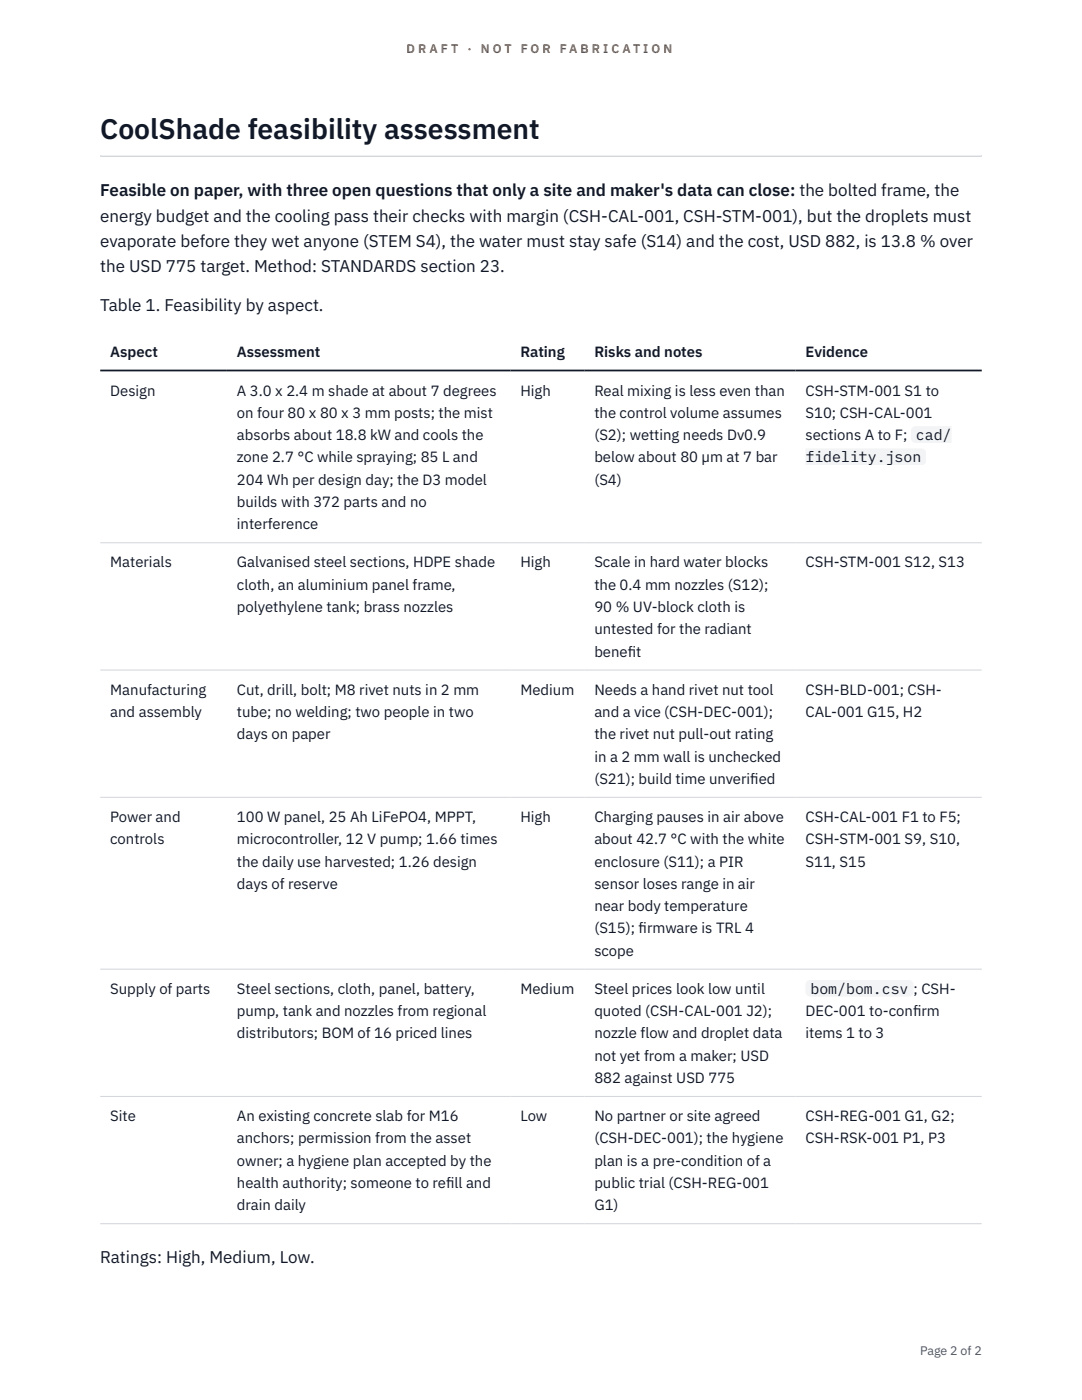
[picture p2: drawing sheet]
<svg xmlns="http://www.w3.org/2000/svg" width="216mm" height="279mm" viewBox="0 0 216 279" stroke-linecap="round" stroke-linejoin="round" font-family="sans-serif">
<defs><g id="words">
<text font-size="5.6" fill="#111827" x="20" y="27.6">CoolShade feasibility assessment</text>
<g font-size="3.4" fill="#111827">
<text x="20" y="39.1">Feasible on paper, with three open questions that only a site and maker's data can close: the bolted frame, the</text>
<text x="20" y="44.2">energy budget and the cooling pass their checks with margin (CSH-CAL-001, CSH-STM-001), but the droplets must</text>
<text x="20" y="49.3">evaporate before they wet anyone (STEM S4), the water must stay safe (S14) and the cost, USD 882, is 13.8 % over</text>
<text x="20" y="54.4">the USD 775 target. Method: STANDARDS section 23.</text>
<text x="20" y="62.1">Table 1. Feasibility by aspect.</text>
<text x="20" y="252.1">Ratings: High, Medium, Low.</text>
</g>
<g font-size="3" fill="#111827">
<text x="22" y="71.2">Aspect</text>
<text x="47.3" y="71.2">Assessment</text>
<text x="103.8" y="71.2">Rating</text>
<text x="118.6" y="71.2">Risks and notes</text>
<text x="160.7" y="71.2">Evidence</text>
<text x="22" y="79">Design</text>
<text x="47.3" y="79">A 3.0 x 2.4 m shade at about 7 degrees</text>
<text x="47.3" y="83.4">on four 80 x 80 x 3 mm posts; the mist</text>
<text x="103.8" y="79">High</text>
<text x="118.6" y="79">Real mixing is less even than</text>
<text x="118.6" y="83.4">the control volume assumes</text>
<text x="160.7" y="79">CSH-STM-001 S1 to</text>
<text x="160.7" y="83.4">S10; CSH-CAL-001</text>
<text x="47.3" y="87.8">absorbs about 18.8 kW and cools the</text>
<text x="118.6" y="87.8">(S2); wetting needs Dv0.9</text>
<text x="160.7" y="87.8">sections A to F;</text>
<text x="182.8" y="87.8">cad/</text>
<text x="47.3" y="92.3">zone 2.7 °C while spraying; 85 L and</text>
<text x="118.6" y="92.3">below about 80 µm at 7 bar</text>
<text x="160.7" y="92.3">fidelity.json</text>
<text x="47.3" y="96.7">204 Wh per design day; the D3 model</text>
<text x="47.3" y="101.2">builds with 372 parts and no</text>
<text x="118.6" y="96.7">(S4)</text>
<text x="47.3" y="105.6">interference</text>
<text x="22" y="113.2">Materials</text>
<text x="47.3" y="113.2">Galvanised steel sections, HDPE shade</text>
<text x="103.8" y="113.2">High</text>
<text x="118.6" y="113.2">Scale in hard water blocks</text>
<text x="160.7" y="113.2">CSH-STM-001 S12, S13</text>
<text x="47.3" y="117.7">cloth, an aluminium panel frame,</text>
<text x="118.6" y="117.7">the 0.4 mm nozzles (S12);</text>
<text x="47.3" y="122.1">polyethylene tank; brass nozzles</text>
<text x="118.6" y="122.1">90 % UV-block cloth is</text>
<text x="118.6" y="126.6">untested for the radiant</text>
<text x="118.6" y="131">benef</text>
<text x="125.3" y="131">it</text>
<text x="22" y="138.6">Manufacturing</text>
<text x="22" y="143.1">and assembly</text>
<text x="47.3" y="138.6">Cut, drill, bolt; M8 rivet nuts in 2 mm</text>
<text x="47.3" y="143.1">tube; no welding; two people in two</text>
<text x="103.8" y="138.6">Medium</text>
<text x="118.6" y="138.6">Needs a hand rivet nut tool</text>
<text x="118.6" y="143.1">and a vice (CSH-DEC-001);</text>
<text x="160.7" y="138.6">CSH-BLD-001; CSH-</text>
<text x="160.7" y="143.1">CAL-001 G15, H2</text>
<text x="47.3" y="147.5">days on paper</text>
<text x="118.6" y="147.5">the rivet nut pull-out rating</text>
<text x="118.6" y="152">in a 2 mm wall is unchecked</text>
<text x="118.6" y="156.4">(S21); build time unverif</text>
<text x="149.7" y="156.4">ied</text>
<text x="22" y="164">Power and</text>
<text x="47.3" y="164">100 W panel, 25 Ah LiFePO4, MPPT,</text>
<text x="103.8" y="164">High</text>
<text x="118.6" y="164">Charging pauses in air above</text>
<text x="160.7" y="164">CSH-CAL-001 F1 to F5;</text>
<text x="22" y="168.5">controls</text>
<text x="47.3" y="168.5">microcontroller, 12 V pump; 1.66 times</text>
<text x="47.3" y="172.9">the daily use harvested; 1.26 design</text>
<text x="118.6" y="168.5">about 42.7 °C with the white</text>
<text x="118.6" y="172.9">enclosure (S11); a PIR</text>
<text x="160.7" y="168.5">CSH-STM-001 S9, S10,</text>
<text x="160.7" y="172.9">S11, S15</text>
<text x="47.3" y="177.4">days of reserve</text>
<text x="118.6" y="177.4">sensor loses range in air</text>
<text x="118.6" y="181.8">near body temperature</text>
<text x="118.6" y="186.3">(S15); f</text>
<text x="118.6" y="190.7">scope</text>
<text x="127.4" y="186.3">irmware is TRL 4</text>
<text x="22" y="198.3">Supply of parts</text>
<text x="47.3" y="198.3">Steel sections, cloth, panel, battery,</text>
<text x="47.3" y="202.8">pump, tank and nozzles from regional</text>
<text x="103.8" y="198.3">Medium</text>
<text x="118.6" y="198.3">Steel prices look low until</text>
<text x="118.6" y="202.8">quoted (CSH-CAL-001 J2);</text>
<text x="160.7" y="202.8">DEC-001 to-conf</text>
<text x="161.7" y="198.3">bom/bom.csv</text>
<text x="182.2" y="202.8">irm</text>
<text x="182.3" y="198.3">; CSH-</text>
<text x="47.3" y="207.2">distributors; BOM of 16 priced lines</text>
<text x="118.6" y="207.2">nozzle flow and droplet data</text>
<text x="160.7" y="207.2">items 1 to 3</text>
<text x="118.6" y="211.7">not yet from a maker; USD</text>
<text x="118.6" y="216.1">882 against USD 775</text>
<text x="22" y="223.7">Site</text>
<text x="47.3" y="223.7">An existing concrete slab for M16</text>
<text x="103.8" y="223.7">Low</text>
<text x="118.6" y="223.7">No partner or site agreed</text>
<text x="160.7" y="223.7">CSH-REG-001 G1, G2;</text>
<text x="47.3" y="228.2">anchors; permission from the asset</text>
<text x="47.3" y="232.6">owner; a hygiene plan accepted by the</text>
<text x="118.6" y="228.2">(CSH-DEC-001); the hygiene</text>
<text x="118.6" y="232.6">plan is a pre-condition of a</text>
<text x="160.7" y="228.2">CSH-RSK-001 P1, P3</text>
<text x="47.3" y="237.1">health authority; someone to ref</text>
<text x="89" y="237.1">ill and</text>
<text x="118.6" y="237.1">public trial (CSH-REG-001</text>
<text x="47.3" y="241.5">drain daily</text>
<text x="118.6" y="241.5">G1)</text>
</g>
<g font-size="2.5" fill="#b45309">
<text x="81.1" y="10.5">D R A F T</text>
<text x="93.3" y="10.5">·</text>
<text x="95.9" y="10.5">N O T</text>
<text x="103.9" y="10.5">F O R</text>
<text x="111.7" y="10.5">F A B R I C A T I O N</text>
</g>
<text font-size="2.5" fill="#4b5563" x="183.6" y="270.3">Page 2 of 2</text>
</g></defs>
<path d="M20 31l175.9 .1zM20 31h175.9v.3h-175.9z" fill-rule="evenodd" fill="#d1d5db"/>
<path d="M20 108.3h175.9M20 133.7h175.9M20 159.1h175.9M20 193.4h175.9M20 218.8h175.9M20 244.2h175.9" fill="none" stroke="#d1d5db" stroke-width=".2"/>
<path d="M20 73.9h175.9" fill="none" stroke="#111827" stroke-width=".35"/>
<g fill="#f3f4f6">
<path d="M181.8 85h8.1v3.4h-8.1z"/>
<path d="M160.7 89.5h24.1v3.4h-24.1z"/>
<path d="M160.7 195.5h21.6v3.4h-21.6z"/>
</g>
<use href="#words"/>
</svg>
